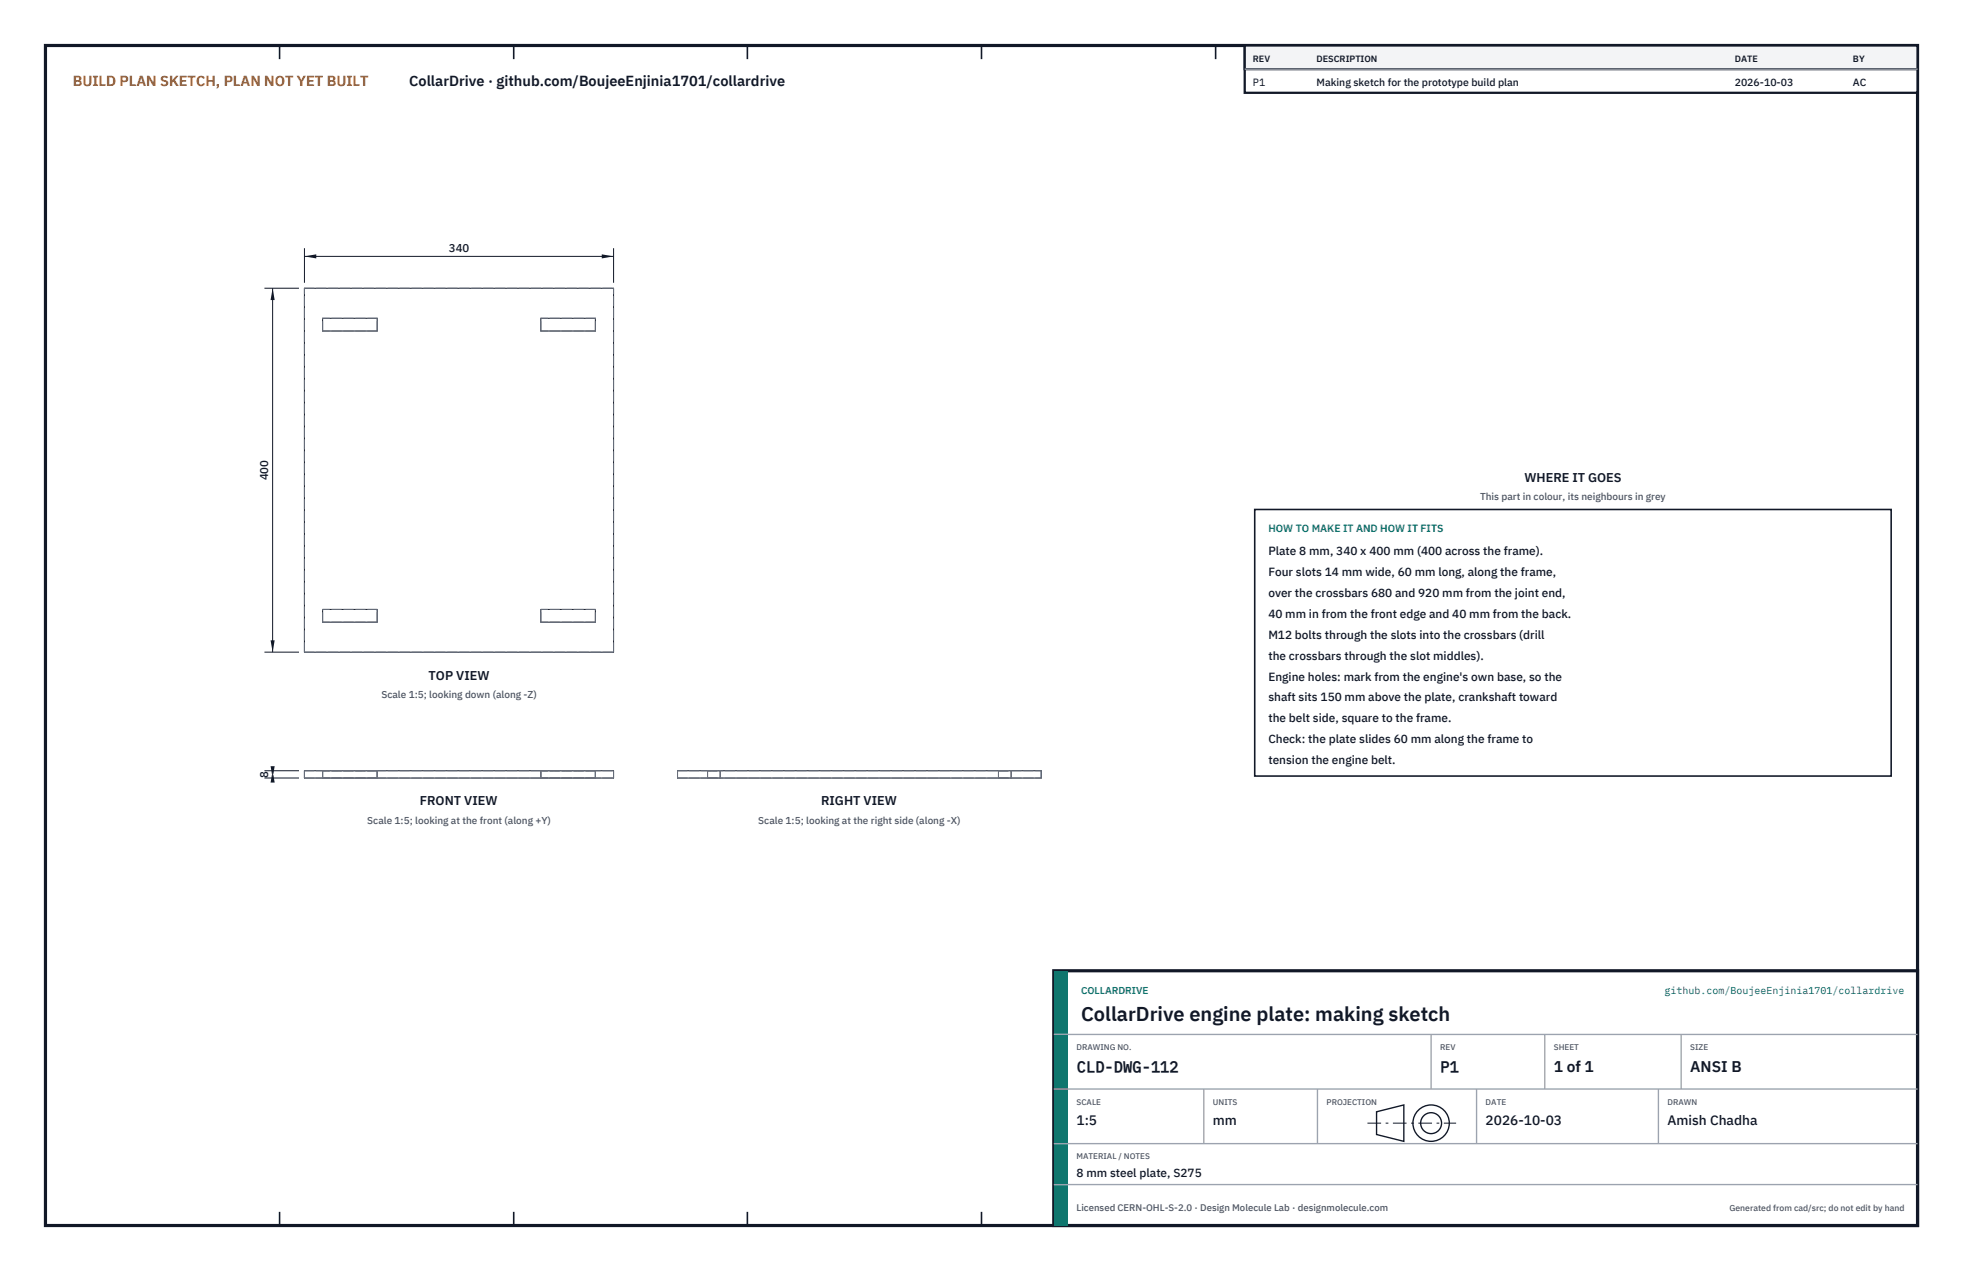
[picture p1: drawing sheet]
<svg xmlns="http://www.w3.org/2000/svg" width="432mm" height="279mm" viewBox="0 0 432 279" stroke-linecap="round" stroke-linejoin="round" font-family="sans-serif">
<defs><g id="words">
<text font-size="4.4" fill="#111827" x="237.8" y="224.4">CollarDrive engine plate: making sketch</text>
<g font-size="3.4" fill="#111827">
<text x="236.8" y="235.6">CLD-DWG-112</text>
<text x="316.8" y="235.6">P1</text>
<text x="341.8" y="235.6">1 of 1</text>
<text x="371.8" y="235.6">ANSI B</text>
</g>
<text font-size="3.2" fill="#b45309" x="16" y="19">BUILD PLAN SKETCH, PLAN NOT YET BUILT</text>
<text font-size="3.2" fill="#111827" x="90" y="19">CollarDrive · github.com/BoujeeEnjinia1701/collardrive</text>
<g font-size="3" fill="#111827">
<text x="236.8" y="247.2">1:5</text>
<text x="266.8" y="247.2">mm</text>
<text x="326.8" y="247.2">2026-10-03</text>
<text x="366.8" y="247.2">Amish Chadha</text>
</g>
<g font-size="2.8" fill="#111827">
<text x="335.3" y="106">WHERE IT GOES</text>
<text x="94.3" y="149.4">TOP VIEW</text>
<text x="92.4" y="177.1">FRONT VIEW</text>
<text x="180.6" y="177.1">RIGHT VIEW</text>
</g>
<g font-size="2.6" fill="#111827">
<text x="279" y="122">Plate 8 mm, 340 x 400 mm (400 across the frame).</text>
<text x="279" y="126.6">Four slots 14 mm wide, 60 mm long, along the frame,</text>
<text x="279" y="131.2">over the crossbars 680 and 920 mm from the joint end,</text>
<text x="279" y="135.8">40 mm in from the front edge and 40 mm from the back.</text>
<text x="279" y="140.4">M12 bolts through the slots into the crossbars (drill</text>
<text x="279" y="145">the crossbars through the slot middles).</text>
<text x="279" y="149.6">Engine holes: mark from the engine's own base, so the</text>
<text x="279" y="154.2">shaft sits 150 mm above the plate, crankshaft toward</text>
<text x="279" y="158.8">the belt side, square to the frame.</text>
<text x="279" y="163.4">Check: the plate slides 60 mm along the frame to</text>
<text x="279" y="168">tension the engine belt.</text>
<text x="236.8" y="258.8">8 mm steel plate, S275</text>
</g>
<g font-size="2.5" fill="#111827">
<text x="98.7" y="55.4">340</text>
<text x="59" y="105.6" transform="rotate(-90 59 105.6)">400</text>
<text x="59" y="171" transform="rotate(-90 59 171)">8</text>
</g>
<g font-size="2.3" fill="#111827">
<text x="275.6" y="18.8">P1</text>
<text x="289.6" y="18.8">Making sketch for the prototype build plan</text>
<text x="381.6" y="18.8">2026-10-03</text>
<text x="407.6" y="18.8">AC</text>
</g>
<text font-size="2.3" fill="#0f766e" x="279" y="117">HOW TO MAKE IT AND HOW IT FITS</text>
<g font-size="2.2" fill="#4b5563">
<text x="325.6" y="110">This part in colour, its neighbours in grey</text>
<text x="83.9" y="153.4">Scale 1:5; looking down (along -Z)</text>
<text x="80.8" y="181.1">Scale 1:5; looking at the front (along +Y)</text>
<text x="166.8" y="181.1">Scale 1:5; looking at the right side (along -X)</text>
</g>
<g font-size="2.2" fill="#0f766e">
<text x="237.8" y="218.4">COLLARDRIVE</text>
<text x="366.1" y="218.4">github.com/BoujeeEnjinia1701/collardrive</text>
</g>
<text font-size="2.1" fill="#4b5563" x="236.8" y="266.2">Licensed CERN-OHL-S-2.0 · Design Molecule Lab · designmolecule.com</text>
<g font-size="2" fill="#111827">
<text x="275.6" y="13.6">REV</text>
<text x="289.6" y="13.6">DESCRIPTION</text>
<text x="381.6" y="13.6">DATE</text>
<text x="407.6" y="13.6">BY</text>
</g>
<text font-size="1.9" fill="#4b5563" x="380.4" y="266.2">Generated from cad/src; do not edit by hand</text>
<g font-size="1.8" fill="#4b5563">
<text x="236.8" y="230.8">DRAWING NO.</text>
<text x="316.8" y="230.8">REV</text>
<text x="341.8" y="230.8">SHEET</text>
<text x="371.8" y="230.8">SIZE</text>
<text x="236.8" y="242.8">SCALE</text>
<text x="266.8" y="242.8">UNITS</text>
<text x="291.8" y="242.8">PROJECTION</text>
<text x="326.8" y="242.8">DATE</text>
<text x="366.8" y="242.8">DRAWN</text>
<text x="236.8" y="254.8">MATERIAL / NOTES</text>
</g>
</g></defs>
<path d="M10 10h411.8v259.4h-411.8z" fill="none" stroke="#111827" stroke-width=".7" stroke-linecap="butt"/>
<g fill="none" stroke="#111827" stroke-width=".35">
<path d="M61.5 10v3M113 10v3M164.4 10v3M215.9 10v3M267.4 10v3M318.9 10v3M370.3 10v3M61.5 266.4v3M113 266.4v3M164.4 266.4v3M215.9 266.4v3M267.4 266.4v3"/>
<path d="M318.9 266.4v3M370.3 266.4v3"/>
</g>
<path d="M67 63.4h68v80h-68zM71 70h12v2.8h-12zM119 70h12v2.8h-12zM71 134h12v2.8h-12zM119 134h12v2.8h-12zM67 169.4h68v1.6h-68zM149 169.4h80v1.6h-80z" fill="none" stroke="#111727" stroke-width=".22"/>
<g fill="none" stroke="#6a7180" stroke-width=".22" stroke-dasharray="2.1 .5">
<path d="M67 63.4h68M71 72.8v-2.8M83 72.8h-12M83 72.8v-2.8M83 70h-12M119 72.8v-2.8M131 72.8h-12M131 72.8v-2.8M131 70h-12M71 136.8v-2.8M83 136.8h-12M83 136.8v-2.8"/>
<path d="M83 134h-12M119 136.8v-2.8M131 136.8h-12M131 136.8v-2.8M131 134h-12M67 143.4v-80M67 143.4h68M135 143.4v-80M67 171v-1.6M67 169.4h68M67 171h68M71 171v-1.6"/>
<path d="M83 169.4h-12M83 171h-12M83 171v-1.6M119 171v-1.6M131 169.4h-12M131 171h-12M131 171v-1.6M135 171v-1.6M149 171v-1.6M149 169.4h80M149 171h80M155.6 169.4h2.8"/>
<path d="M155.6 171h2.8M155.6 171v-1.6M158.4 171v-1.6M219.6 169.4h2.8M219.6 171h2.8M219.6 171v-1.6M222.4 171v-1.6M229 171v-1.6"/>
</g>
<path d="M67 54.6v7.6M67 56.4h68M135 54.6v7.6" fill="none" stroke="#111827" stroke-width=".22"/>
<path d="M67 56.4l2.6-.5v.9zM132.4 55.9v.9l2.6-.4z" fill="#111827"/>
<path d="M58.2 63.4h7.6M60 63.4v80M58.2 143.4h7.6" fill="none" stroke="#111827" stroke-width=".22"/>
<path d="M60 63.4l-.5 2.6h.9zM59.5 140.8h.9l-.4 2.6z" fill="#111827"/>
<path d="M58.2 169.4h7.6M58.2 171h7.6M60 169.4v1.6" fill="none" stroke="#111827" stroke-width=".22"/>
<path d="M60 169.4l-.5 2.6h.9zM59.5 168.4h.9l-.4 2.6z" fill="#111827"/>
<path d="M276 112h140v58.6h-140z" fill="#fff" stroke="#111827" stroke-width=".35"/>
<path d="M273.8 10h148v10.4h-148z" fill="#fff" stroke="#111827" stroke-width=".5"/>
<path d="M273.8 10h148v5.2h-148z" fill="#f3f4f6" stroke="#111827" stroke-width=".5"/>
<path d="M273.8 15.2h148" fill="none" stroke="#9ca3af" stroke-width=".3"/>
<path d="M231.8 213.4h190v56h-190z" fill="#fff" stroke="#111827" stroke-width=".7" stroke-linecap="butt"/>
<path d="M231.8 213.4h3v56h-3z" fill="#0f766e"/>
<path d="M231.8 227.4h190M231.8 239.4h190M264.8 239.4v12M289.8 239.4v12M314.8 227.4v12M324.8 239.4v12M339.8 227.4v12M364.8 239.4v12M369.8 227.4v12M231.8 251.4h190M231.8 260.4h190" fill="none" stroke="#9ca3af" stroke-width=".3"/>
<g fill="none" stroke="#111827" stroke-width=".3">
<path d="M302.8 244.4l6-1.5v8l-6-1.5z"/>
<circle cx="314.8" cy="246.9" r="4"/>
<circle cx="314.8" cy="246.9" r="2.3"/>
</g>
<path d="M300.8 246.9h19.5" fill="none" stroke="#111827" stroke-width=".22" stroke-dasharray="3 1 .6 1" stroke-linecap="butt"/>
<use href="#words"/>
</svg>
